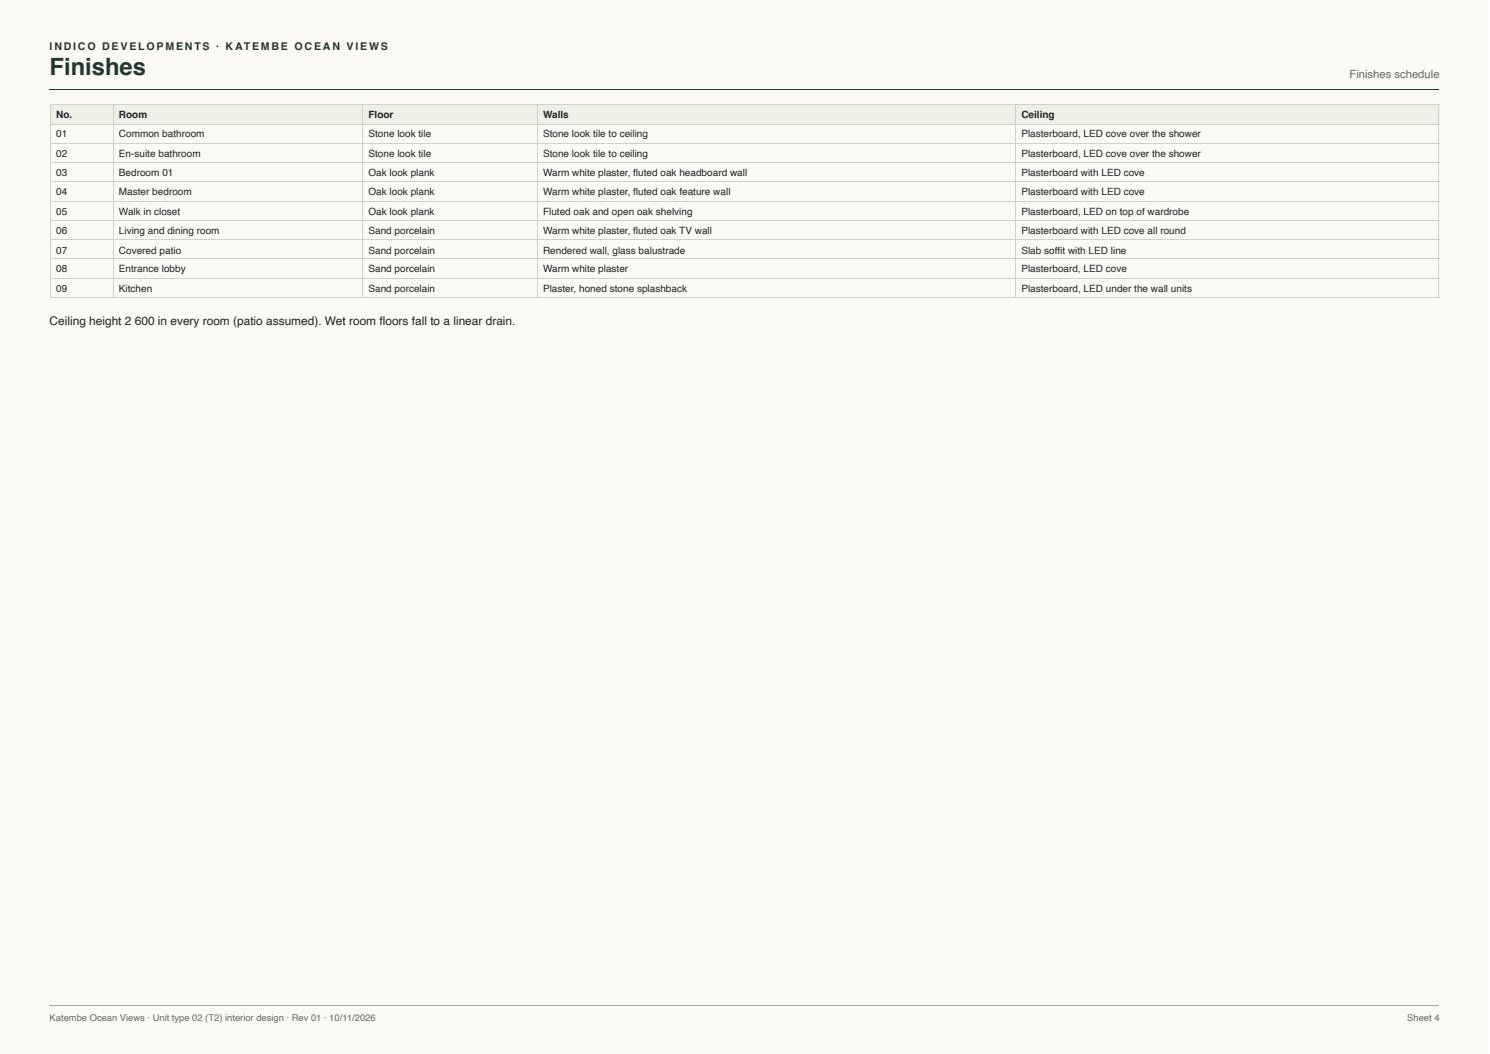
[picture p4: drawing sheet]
<svg xmlns="http://www.w3.org/2000/svg" width="420mm" height="297mm" viewBox="0 0 420 297" stroke-linecap="round" stroke-linejoin="round" font-family="sans-serif">
<defs><g id="words">
<text font-size="6.7" fill="#1f3b2f" x="14" y="21.2">Finishes</text>
<g font-size="3.3" fill="#222">
<text x="14" y="91.5">Ceiling height 2</text>
<text x="38" y="91.5">600 in every room (patio assumed). Wet room fl oors fall to a linear drain.</text>
</g>
<text font-size="3.2" fill="#666" x="380.6" y="22">Finishes schedule</text>
<text font-size="3" fill="#1f3b2f" x="14" y="14">INDICO DEVELOPMENTS · KATEMBE OCEAN VIEWS</text>
<g font-size="2.8" fill="#222">
<text x="15.9" y="33.3">No.</text>
<text x="33.6" y="33.3">Room</text>
<text x="103.9" y="33.3">Floor</text>
<text x="153.1" y="33.3">Walls</text>
<text x="288" y="33.3">Ceiling</text>
<text x="15.9" y="38.6">01</text>
<text x="33.6" y="38.6">Common bathroom</text>
<text x="103.9" y="38.6">Stone look tile</text>
<text x="153.1" y="38.6">Stone look tile to ceiling</text>
<text x="288" y="38.6">Plasterboard, LED cove over the shower</text>
<text x="15.9" y="44.2">02</text>
<text x="33.6" y="44.2">En-suite bathroom</text>
<text x="103.9" y="44.2">Stone look tile</text>
<text x="153.1" y="44.2">Stone look tile to ceiling</text>
<text x="288" y="44.2">Plasterboard, LED cove over the shower</text>
<text x="15.9" y="49.5">03</text>
<text x="33.6" y="49.5">Bedroom 01</text>
<text x="103.9" y="49.5">Oak look plank</text>
<text x="153.1" y="49.5">Warm white plaster, fl uted oak headboard wall</text>
<text x="288" y="49.5">Plasterboard with LED cove</text>
<text x="15.9" y="55">04</text>
<text x="33.6" y="55">Master bedroom</text>
<text x="103.9" y="55">Oak look plank</text>
<text x="153.1" y="55">Warm white plaster, fl uted oak feature wall</text>
<text x="288" y="55">Plasterboard with LED cove</text>
<text x="15.9" y="60.6">05</text>
<text x="15.9" y="65.9">06</text>
<text x="33.6" y="60.6">Walk in closet</text>
<text x="33.6" y="65.9">Living and dining room</text>
<text x="103.9" y="60.6">Oak look plank</text>
<text x="103.9" y="65.9">Sand porcelain</text>
<text x="153.1" y="60.6">Fluted oak and open oak shelving</text>
<text x="153.1" y="65.9">Warm white plaster, fl uted oak TV wall</text>
<text x="288" y="60.6">Plasterboard, LED on top of wardrobe</text>
<text x="288" y="65.9">Plasterboard with LED cove all round</text>
<text x="15.9" y="71.4">07</text>
<text x="33.6" y="71.4">Covered patio</text>
<text x="103.9" y="71.4">Sand porcelain</text>
<text x="153.1" y="71.4">Rendered wall, glass balustrade</text>
<text x="288" y="71.4">Slab soffi t with LED line</text>
<text x="15.9" y="76.7">08</text>
<text x="33.6" y="76.7">Entrance lobby</text>
<text x="103.9" y="76.7">Sand porcelain</text>
<text x="153.1" y="76.7">Warm white plaster</text>
<text x="288" y="76.7">Plasterboard, LED cove</text>
<text x="15.9" y="82.3">09</text>
<text x="33.6" y="82.3">Kitchen</text>
<text x="103.9" y="82.3">Sand porcelain</text>
<text x="153.1" y="82.3">Plaster, honed stone splashback</text>
<text x="288" y="82.3">Plasterboard, LED under the wall units</text>
</g>
<g font-size="2.6" fill="#666">
<text x="14" y="287.6">Katembe Ocean Views · Unit type 02 (T2) interior design · Rev 01 · 10/11/2026</text>
<text x="396.9" y="287.6">Sheet 4</text>
</g>
</g></defs>
<path d="M0 0h419.9v297h-419.9z" fill="#fbfaf6"/>
<path d="M14 25.3h391.9" fill="none" stroke="#1f3b2f" stroke-width=".28"/>
<g fill="#eef0e8">
<path d="M14 29.6h17.7v5.3h-17.7z"/>
<path d="M31.7 29.6h70.4v5.3h-70.4z"/>
<path d="M102.1 29.6h49.2v5.3h-49.2z"/>
<path d="M151.3 29.6h135v5.3h-135z"/>
<path d="M286.3 29.6h119.6v5.3h-119.6z"/>
</g>
<g fill="none" stroke="#d3d0c6" stroke-width=".28">
<path d="M14 29.5h391.9M14 35.1h391.9M14.2 29.4v54.5M31.9 29.4v54.5M102.3 29.4v54.5M151.5 29.4v54.5M286.4 29.4v54.5M405.7 29.4v54.5M14 40.3h391.9M14 45.9h391.9M14 51.2h391.9M14 56.8h391.9"/>
<path d="M14 62h391.9M14 67.6h391.9M14 72.9h391.9M14 78.4h391.9M14 83.7h391.9"/>
</g>
<path d="M14 283.2h391.9" fill="none" stroke="#aaa" stroke-width=".28"/>
<use href="#words"/>
</svg>
